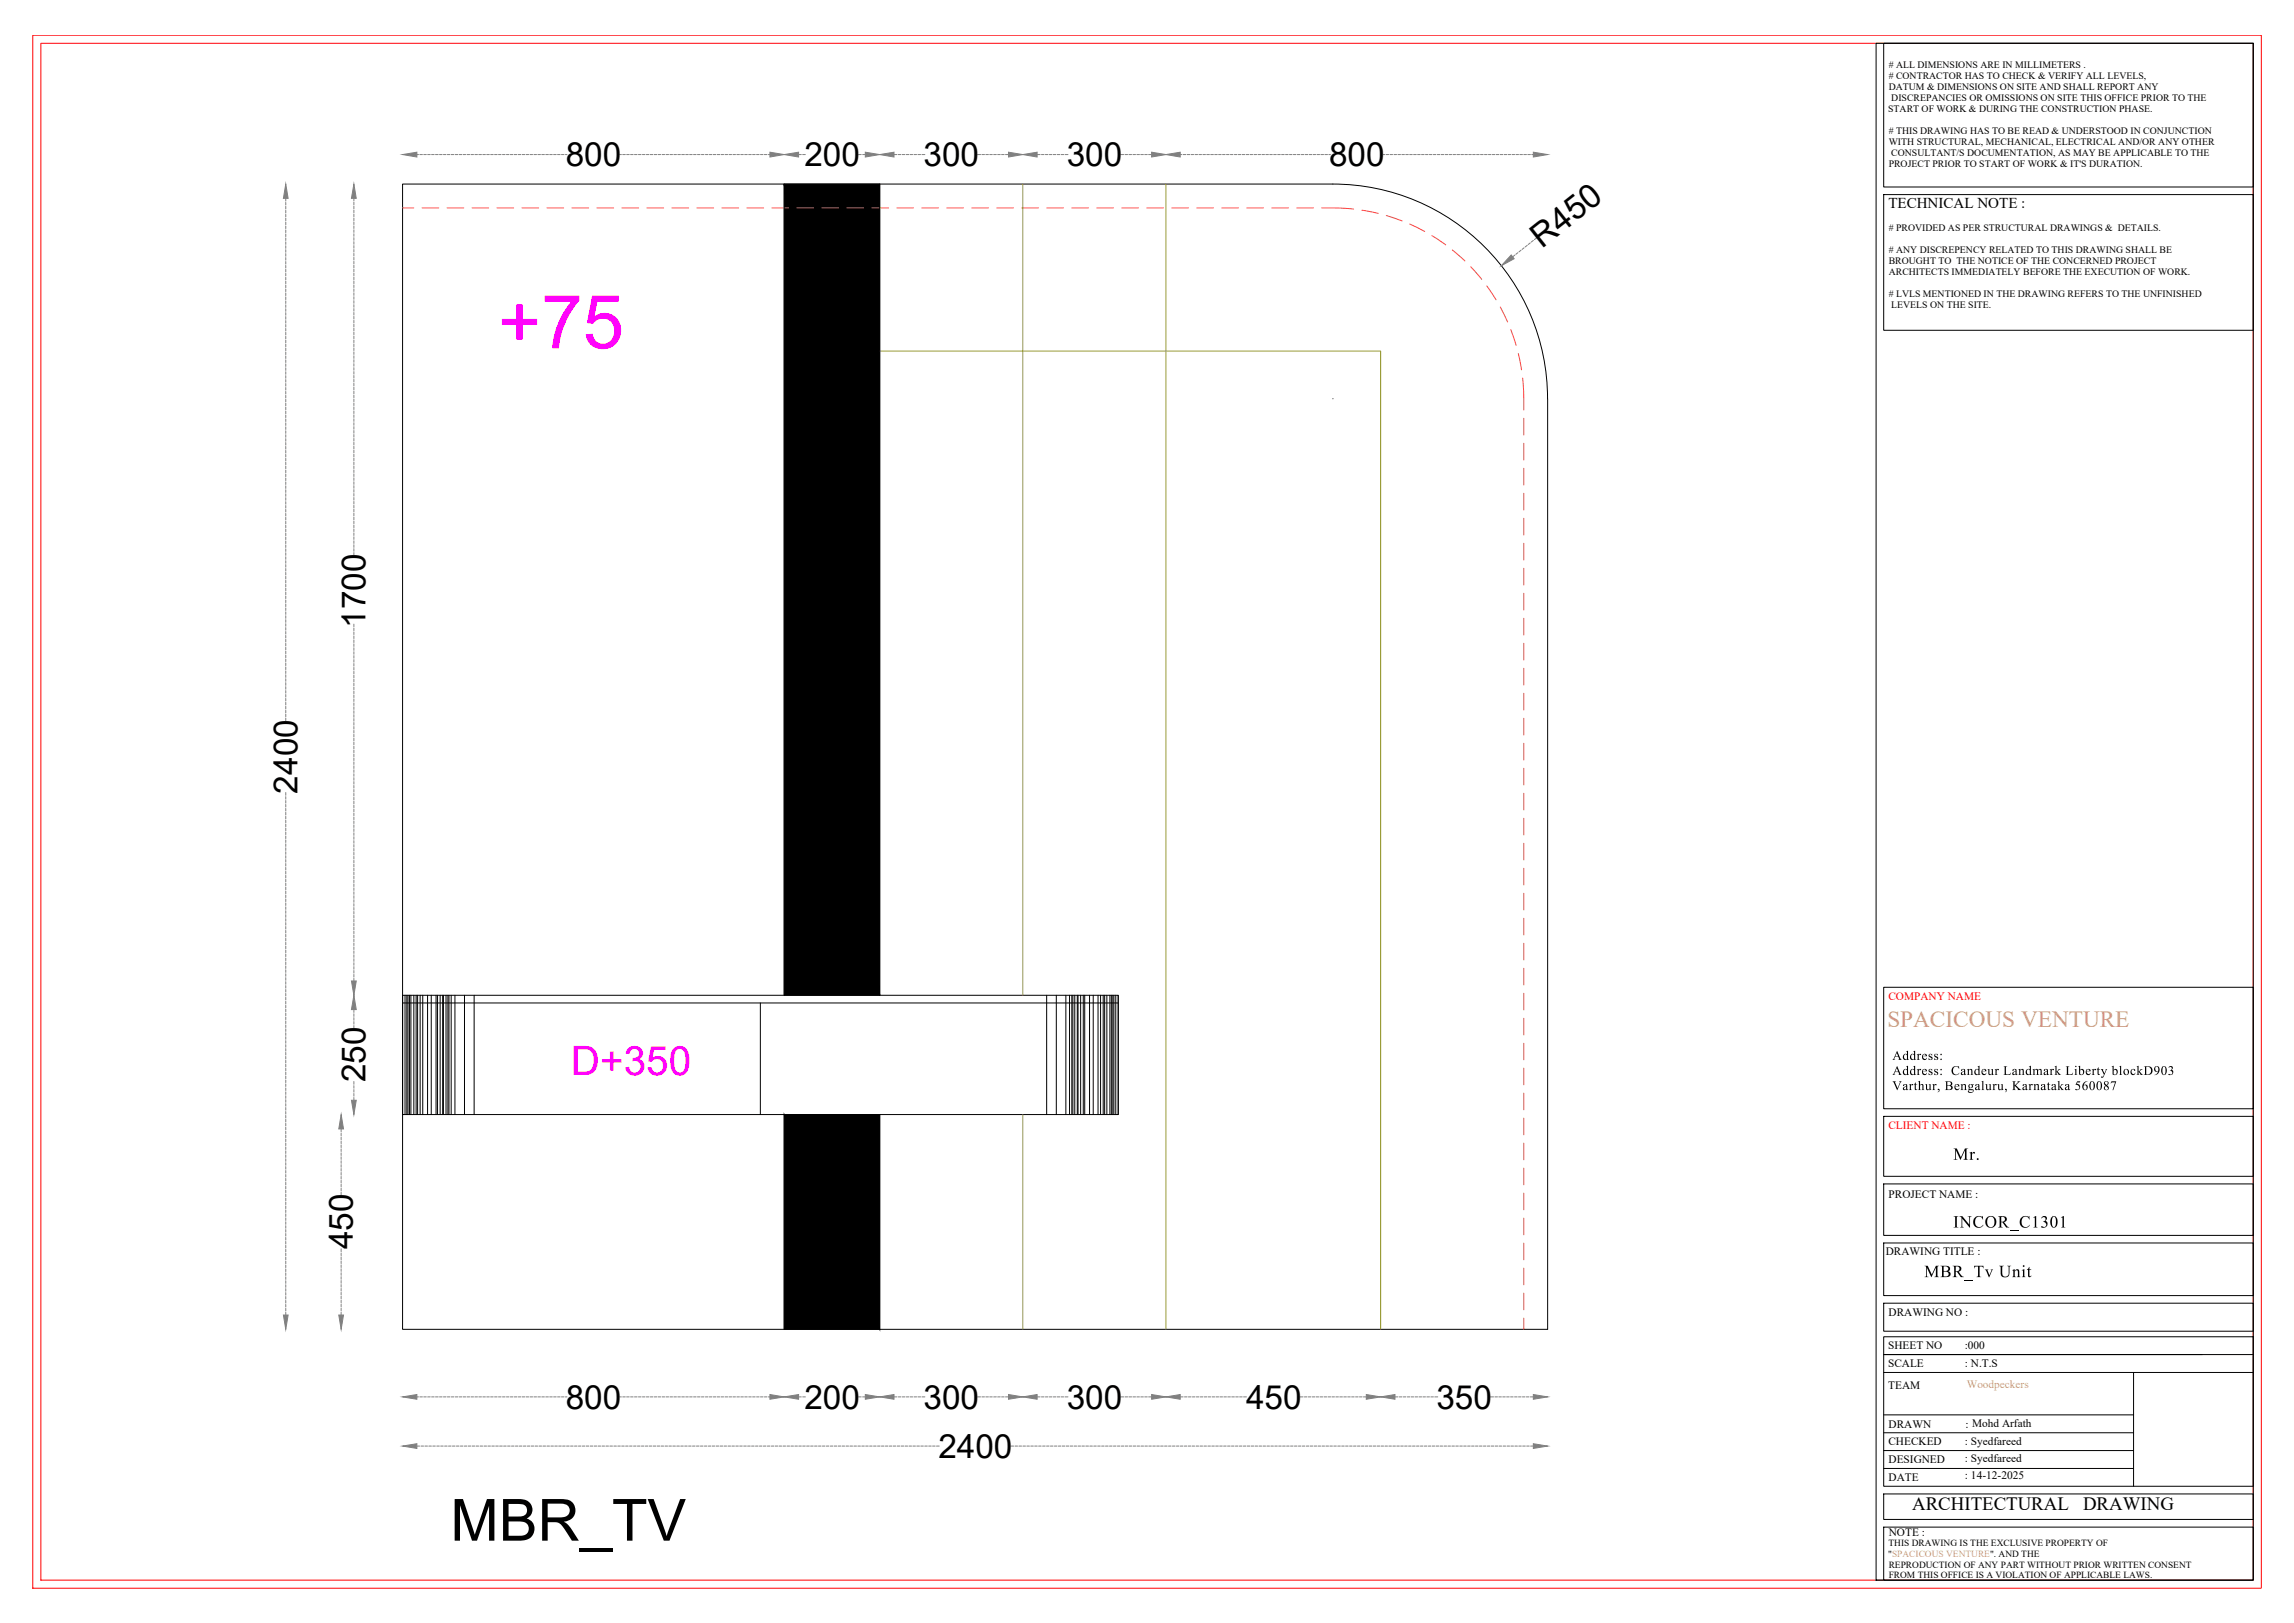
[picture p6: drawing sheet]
<svg xmlns="http://www.w3.org/2000/svg" width="1189mm" height="841mm" viewBox="0 0 1189 841" stroke-linecap="round" stroke-linejoin="round" font-family="sans-serif">
<defs><g id="words">
<text font-size="38.6" fill="#f0f" x="258" y="180">+75</text>
<text font-size="30.1" x="233" y="798">MBR_TV</text>
<text font-size="21" fill="#f0f" x="296" y="557">D+350</text>
<g font-size="17.3">
<text x="293" y="86">800</text>
<text x="417" y="86">200</text>
<text x="479" y="86">300</text>
<text x="553" y="86">300</text>
<text x="689" y="86">800</text>
<text x="799" y="129" transform="rotate(-38 799 129)">R450</text>
<text x="189" y="325" transform="rotate(-90 189 325)">1700</text>
<text x="154" y="411" transform="rotate(-90 154 411)">2400</text>
<text x="189" y="561" transform="rotate(-90 189 561)">250</text>
<text x="183" y="647" transform="rotate(-90 183 647)">450</text>
<text x="293" y="730">800</text>
<text x="417" y="730">200</text>
<text x="479" y="730">300</text>
<text x="553" y="730">300</text>
<text x="646" y="730">450</text>
<text x="744" y="730">350</text>
<text x="486" y="755">2400</text>
</g>
<text font-size="12" fill="#dda56e" x="978" y="532">SPACICOUS VENTURE</text>
<g font-size="9.8">
<text x="991" y="783">ARCHITECTURAL</text>
<text x="1080" y="783">DRAWING</text>
</g>
<g font-size="8.9">
<text x="1012" y="601">Mr.</text>
<text x="1012" y="636">INCOR_C1301</text>
<text x="997" y="662">MBR_Tv Unit</text>
</g>
<text font-size="7.8" x="979" y="108">TECHNICAL NOTE :</text>
<g font-size="6.8">
<text x="981" y="549">Address:</text>
<text x="981" y="557">Address: Candeur Landmark Liberty blockD903</text>
<text x="981" y="565">Varthur, Bengaluru, Karnataka 560087</text>
</g>
<g font-size="5.9" fill="#f00">
<text x="979" y="518">COMPANY NAME</text>
<text x="979" y="585">CLIENT NAME :</text>
</g>
<g font-size="5.9">
<text x="979" y="621">PROJECT NAME :</text>
<text x="977" y="650">DRAWING TITLE :</text>
<text x="979" y="682">DRAWING NO :</text>
<text x="979" y="699">SHEET NO</text>
<text x="1018" y="699">:000</text>
<text x="979" y="708">SCALE</text>
<text x="1018" y="708">: N.T.S</text>
<text x="979" y="720">TEAM</text>
<text x="979" y="740">DRAWN</text>
<text x="1019" y="740">: Mohd Arfath</text>
<text x="979" y="749">CHECKED</text>
<text x="1018" y="749">: Syedfareed</text>
<text x="979" y="758">DESIGNED</text>
<text x="1018" y="758">: Syedfareed</text>
<text x="979" y="768">DATE</text>
<text x="1018" y="766">: 14-12-2025</text>
<text x="979" y="796">NOTE :</text>
</g>
<text font-size="5.9" fill="#dda56e" x="1019" y="719">Woodpeckers</text>
<g font-size="5.1">
<text x="979" y="35"># ALL DIMENSIONS ARE IN MILLIMETERS .</text>
<text x="979" y="41"># CONTRACTOR HAS TO CHECK &amp; VERIFY ALL LEVELS,</text>
<text x="979" y="46">DATUM &amp; DIMENSIONS ON SITE AND SHALL REPORT ANY</text>
<text x="980" y="52">DISCREPANCIES OR OMISSIONS ON SITE THIS OFFICE PRIOR TO THE</text>
<text x="979" y="58">START OF WORK &amp; DURING THE CONSTRUCTION PHASE.</text>
<text x="979" y="69"># THIS DRAWING HAS TO BE READ &amp; UNDERSTOOD IN CONJUNCTION</text>
<text x="979" y="75">WITH STRUCTURAL, MECHANICAL, ELECTRICAL AND/OR ANY OTHER</text>
<text x="980" y="81">CONSULTANT/S DOCUMENTATION, AS MAY BE APPLICABLE TO THE</text>
<text x="979" y="87">PROJECT PRIOR TO START OF WORK &amp; IT'S DURATION.</text>
<text x="979" y="120"># PROVIDED AS PER STRUCTURAL DRAWINGS &amp; DETAILS.</text>
<text x="979" y="131"># ANY DISCREPENCY RELATED TO THIS DRAWING SHALL BE</text>
<text x="979" y="137">BROUGHT TO THE NOTICE OF THE CONCERNED PROJECT</text>
<text x="979" y="142">ARCHITECTS IMMEDIATELY BEFORE THE EXECUTION OF WORK.</text>
<text x="979" y="154"># LVLS MENTIONED IN THE DRAWING REFERS TO THE UNFINISHED</text>
<text x="980" y="160">LEVELS ON THE SITE.</text>
</g>
<g font-size="4.9">
<text x="979" y="801">THIS DRAWING IS THE EXCLUSIVE PROPERTY OF</text>
<text x="979" y="807">&quot;SPACICOUS VENTURE&quot;. AND THE</text>
<text x="979" y="812">REPRODUCTION OF ANY PART WITHOUT PRIOR WRITTEN CONSENT</text>
<text x="979" y="818">FROM THIS OFFICE IS A VIOLATION OF APPLICABLE LAWS.</text>
</g>
</g></defs>
<!-- layer: 0 -->
<g fill="#000" stroke="#000" stroke-width=".52">
<path d="M406 95l50 421v-421zM406 95l50 421h-50z"/>
<path d="M406 578l50 111v-111zM406 578l50 111h-50z"/>
</g>
<g fill="none" stroke="#000" stroke-width=".52">
<path d="M209 95h482a111 111 0 0 1 111 112v482h-593zM406 95v421M456 95v421M691 207h.1M209 516h371v62h-371zM209 516v62M209 520h371M210 516v62M211 516v62M212 516v62M213 516v62M214 516v62"/>
<path d="M216 516v62M218 516v62M219 516v62M222 516v62M223 516v62M226 516v62M227 516v62M228 516v62M229 516v62M230 516v62M231 516v62M232 516v62"/>
<path d="M233 516v62M234 516v62M236 516v62M241 516v62M246 516v62M394 520v58M542 516v62M547 516v62M552 516v62M554 516v62M555 516v62M556 516v62"/>
<path d="M557 516v62M558 516v62M559 516v62M560 516v62M561 516v62M562 516v62M565 516v62M567 516v62M569 516v62M570 516v62M572 516v62M574 516v62"/>
<path d="M575 516v62M576 516v62M577 516v62M578 516v62M580 516v62M406 578v111M456 578v111"/>
</g>
<g fill="none" stroke="#f26722" stroke-width=".52">
<path d="M209 108h5M219 108h8M232 108h8M245 108h8M258 108h8M271 108h8M283 108h9M296 108h9M309 108h9M322 108h9M335 108h9M348 108h9"/>
<path d="M361 108h9M374 108h9M387 108h9M400 108h9M413 108h9M426 108h9M439 108h9M452 108h9M465 108h8M478 108h8M491 108h8M504 108h8"/>
<path d="M517 108h8M530 108h8M543 108h8M555 108h9M568 108h9M581 108h9M594 108h9M607 108h9M620 108h9M633 108h9M646 108h9M659 108h9"/>
<path d="M672 108h9M685 108h17M706 109l8 2M718 112l9 2M731 116l7 4M742 122l7 5M753 130l6 5M762 138l6 7M771 148l4 7M778 159l3 8M783 171l3 8M787 183l2 9"/>
<path d="M789 196l1 16M790 217v8M790 230v8M790 243v8M790 256v8M790 269v8M790 282v8M790 294v9M790 307v9M790 320v9M790 333v9M790 346v9"/>
<path d="M790 359v9M790 372v9M790 385v9M790 398v9M790 411v9M790 424v9M790 437v9M790 450v9M790 463v9M790 476v8M790 489v8M790 502v8"/>
<path d="M790 515v8M790 528v8M790 541v8M790 554v8M790 566v9M790 579v9M790 592v9M790 605v9M790 618v9M790 631v9M790 644v9M790 657v9"/>
<path d="M790 670v9M790 683v6"/>
</g>
<path d="M530 95v421M604 95v594M456 182h260v507M530 578v111" fill="none" stroke="#999b37" stroke-width=".52"/>
<g fill="none" stroke="#808080" stroke-width=".52">
<path d="M216 80h1M218 80h1M220 80h1M222 80h1M224 80h1M226 80h1M228 80h1M230 80h1M232 80h1M234 80h1M236 80h1M238 80h1"/>
<path d="M240 80h1M242 80h1M244 80h1M246 80h1M248 80h2M250 80h2M252 80h2M254 80h2M256 80h2M258 80h2M260 80h2M262 80h2"/>
<path d="M264 80h2M267 80h1M269 80h1M271 80h1M273 80h1M275 80h1M277 80h1M279 80h1M281 80h1M283 80h1M285 80h1M287 80h1"/>
<path d="M289 80h1M291 80h1M293 80h1M321 80h1M323 80h1M325 80h1M327 80h1M329 80h1M331 80h1M333 80h1M335 80h1M337 80h1"/>
<path d="M339 80h1M341 80h1M343 80h1M345 80h2M347 80h2M349 80h2M351 80h2M353 80h2M355 80h2M357 80h2M359 80h2M361 80h2"/>
<path d="M363 80h2M366 80h1M368 80h1M370 80h1M372 80h1M374 80h1M376 80h1M378 80h1M380 80h1M382 80h1M384 80h1M386 80h1"/>
<path d="M388 80h1M390 80h1M392 80h1M394 80h1M396 80h1M398 80h1M414 80h1M416 80h1M445 80h1M447 80h1M463 80h2M466 80h1"/>
<path d="M468 80h1M470 80h1M472 80h1M474 80h1M476 80h1M478 80h1M507 80h1M509 80h1M511 80h1M513 80h1M515 80h1M517 80h1"/>
<path d="M519 80h1M521 80h2M537 80h2M540 80h1M542 80h1M544 80h1M546 80h1M548 80h1M550 80h1M552 80h1M581 80h1M583 80h1"/>
<path d="M585 80h1M587 80h1M589 80h2M591 80h2M593 80h2M595 80h2M612 80h.1M613 80h2M615 80h2M617 80h2M619 80h2M621 80h2"/>
<path d="M623 80h2M625 80h2M627 80h2M630 80h1M632 80h1M634 80h1M636 80h1M638 80h1M640 80h1M642 80h1M644 80h1M646 80h1"/>
<path d="M648 80h1M650 80h1M652 80h1M654 80h1M656 80h1M658 80h1M660 80h1M662 80h2M664 80h2M666 80h2M668 80h2M670 80h2"/>
<path d="M672 80h2M674 80h2M676 80h2M678 80h2M680 80h2M683 80h1M685 80h1M687 80h1M689 80h.1M717 80h1M718 80h2M720 80h2"/>
<path d="M722 80h2M724 80h2M726 80h2M729 80h1M731 80h1M733 80h1M735 80h1M737 80h1M739 80h1M741 80h1M743 80h1M745 80h1"/>
<path d="M747 80h1M749 80h1M751 80h1M753 80h1M755 80h1M757 80h1M759 80h1M761 80h2M763 80h2M765 80h2M767 80h2M769 80h2"/>
<path d="M771 80h2M773 80h2M775 80h2M777 80h2M780 80h1M782 80h1M784 80h1M786 80h1M788 80h1M790 80h1M792 80h1M794 80h1"/>
<path d="M148 103v1M148 105v1M148 107v1M148 109v1M148 111v1M148 113v1M148 115v1M148 117v1M148 119v2M183 103v1M183 105v1M183 107v1"/>
<path d="M183 109v1M183 111v1M183 113v1M183 115v1M183 117v1M183 119v1M148 121v2M148 123v2M148 125v2M148 127v2M148 129v2M148 131v2"/>
<path d="M148 133v2M148 136v1M148 138v1M148 140v1M183 121v1M183 123v2M183 125v2M183 127v2M183 129v2M183 131v2M183 133v2M183 135v2"/>
<path d="M183 137v2M183 139v2M785 132l-1 1M787 131l-1 1M788 130l-1 1M790 128l-1 1M791 127l-1 1M793 126l-1 1M795 125h-1M796 123l-1 1M148 142v1M148 144v1"/>
<path d="M148 146v1M148 148v1M148 150v1M148 152v1M148 154v1M148 156v1M148 158v1M148 160v1M183 142v1M183 144v1M183 146v1M183 148v1"/>
<path d="M183 150v1M183 152v1M183 154v1M183 156v1M183 158v1M183 160v1M148 162v1M148 164v1M148 166v1M148 168v2M148 170v2M148 172v2"/>
<path d="M148 174v2M148 176v2M148 178v2M183 162v1M183 164v1M183 166v1M183 168v1M183 170v1M183 172v1M183 174v2M183 176v2M183 178v2"/>
<path d="M148 180v2M148 182v2M148 184v2M148 186v2M148 189v1M148 191v1M148 193v1M148 195v1M148 197v1M148 199v1M183 180v2M183 182v2"/>
<path d="M183 184v2M183 186v2M183 188v2M183 191v1M183 193v1M183 195v1M183 197v1M183 199v1M148 201v1M148 203v1M148 205v1M148 207v1"/>
<path d="M148 209v1M148 211v1M148 213v1M148 215v1M148 217v1M148 219v1M183 201v1M183 203v1M183 205v1M183 207v1M183 209v1M183 211v1"/>
<path d="M183 213v1M183 215v1M183 217v1M183 219v1M148 221v2M148 223v2M148 225v2M148 227v2M148 229v2M148 231v2M148 233v2M148 235v2"/>
<path d="M148 237v2M148 240v1M183 221v1M183 223v1M183 225v2M183 227v2M183 229v2M183 231v2M183 233v2M183 235v2M183 237v2M183 239v2"/>
<path d="M148 242v1M148 244v1M148 246v1M148 248v1M148 250v1M148 252v1M148 254v1M148 256v1M148 258v1M148 260v1M183 241v2M183 244v1"/>
<path d="M183 246v1M183 248v1M183 250v1M183 252v1M183 254v1M183 256v1M183 258v1M183 260v1M148 262v1M148 264v1M148 266v1M148 268v1"/>
<path d="M148 270v1M148 272v2M148 274v2M148 276v2M148 278v2M183 262v1M183 264v1M183 266v1M183 268v1M183 270v1M183 272v1M183 274v1"/>
<path d="M183 276v1M183 278v2M148 280v2M148 282v2M148 284v2M148 286v2M148 289v1M148 291v1M148 293v1M148 295v1M148 297v1M148 299v1"/>
<path d="M183 280v2M183 282v2M183 284v2M183 286v2M148 301v1M148 303v1M148 305v1M148 307v1M148 309v1M148 311v1M148 313v1M148 315v1"/>
<path d="M148 317v1M148 319v1M148 321v1M148 323v2M148 325v2M148 327v2M148 329v2M148 331v2M148 333v2M148 335v2M148 337v2M148 339v2"/>
<path d="M183 323v2M183 325v2M183 327v2M183 330v1M183 332v1M183 334v1M183 336v1M183 338v1M183 340v1M148 342v1M148 344v1M148 346v1"/>
<path d="M148 348v1M148 350v1M148 352v1M148 354v1M148 356v1M148 358v1M148 360v1M183 342v1M183 344v1M183 346v1M183 348v1M183 350v1"/>
<path d="M183 352v1M183 354v1M183 356v1M183 358v1M148 362v1M148 364v1M148 366v1M148 368v1M148 370v1M148 372v2M183 360v1M183 362v2"/>
<path d="M183 364v2M183 366v2M183 368v2M183 370v2M183 372v2M183 374v2M183 376v2M183 379v1M183 381v1M183 383v1M183 385v1M183 387v1"/>
<path d="M183 389v1M183 391v1M183 393v1M183 395v1M183 397v1M183 399v1M148 411v1M148 413v1M148 415v1M148 417v1M148 419v1M183 401v1"/>
<path d="M183 403v1M183 405v1M183 407v1M183 409v1M183 411v1M183 413v2M183 415v2M183 417v2M183 419v2M148 421v1M148 423v1M148 425v1"/>
<path d="M148 427v1M148 429v1M148 431v2M148 433v2M148 435v2M148 437v2M148 439v2M183 421v2M183 423v2M183 425v2M183 427v2M183 429v2"/>
<path d="M183 432v1M183 434v1M183 436v1M183 438v1M183 440v1M148 441v2M148 443v2M148 445v2M148 447v2M148 449v2M148 452v1M148 454v1"/>
<path d="M148 456v1M148 458v1M148 460v1M183 442v1M183 444v1M183 446v1M183 448v1M183 450v1M183 452v1M183 454v1M183 456v1M183 458v1"/>
<path d="M148 462v1M148 464v1M148 466v1M148 468v1M148 470v1M148 472v1M148 474v1M148 476v1M148 478v1M183 460v1M183 462v1M183 464v2"/>
<path d="M183 466v2M183 468v2M183 470v2M183 472v2M183 474v2M183 476v2M183 478v2M148 480v1M148 482v1M148 484v2M148 486v2M148 488v2"/>
<path d="M148 490v2M148 492v2M148 494v2M148 496v2M148 498v2M183 480v2M183 483v1M183 485v1M183 487v1M183 489v1M183 491v1M183 493v1"/>
<path d="M183 495v1M183 497v1M183 499v1M148 501v1M148 503v1M148 505v1M148 507v1M148 509v1M148 511v1M148 513v1M148 515v1M148 517v1"/>
<path d="M148 519v1M183 501v1M183 503v1M183 505v1M183 507v1M148 521v1M148 523v1M148 525v1M148 527v1M148 529v1M148 531v1M148 533v2"/>
<path d="M148 535v2M148 537v2M148 539v2M183 523v2M183 525v2M183 527v2M183 529v2M183 531v2M148 541v2M148 543v2M148 545v2M148 547v2"/>
<path d="M148 549v2M148 551v2M148 554v1M148 556v1M148 558v1M148 560v1M148 562v1M148 564v1M148 566v1M148 568v1M148 570v1M148 572v1"/>
<path d="M148 574v1M148 576v1M148 578v1M183 560v2M183 563v1M183 565v1M183 567v1M183 569v1M148 580v1M148 582v1M148 584v1M148 586v2"/>
<path d="M148 588v2M148 590v2M148 592v2M148 594v2M148 596v2M148 598v2M177 585v2M177 587v2M177 589v2M177 591v2M177 593v2M177 595v2"/>
<path d="M177 597v2M177 599v2M148 600v2M148 602v2M148 605v1M148 607v1M148 609v1M148 611v1M148 613v1M148 615v1M148 617v1M148 619v1"/>
<path d="M177 601v2M177 604v1M177 606v1M177 608v1M177 610v1M177 612v1M177 614v1M177 616v1M177 618v1M148 621v1M148 623v1M148 625v1"/>
<path d="M148 627v1M148 629v1M148 631v1M148 633v1M148 635v1M148 637v2M148 639v2M148 641v2M148 643v2M148 645v2M148 647v2M148 649v2"/>
<path d="M148 651v2M148 653v2M148 656v1M148 658v1M148 660v1M177 647v2M177 649v2M177 651v2M177 653v2M177 655v2M177 657v2M177 660v1"/>
<path d="M148 662v1M148 664v1M148 666v1M148 668v1M148 670v1M148 672v1M148 674v1M148 676v1M148 678v1M177 662v1M177 664v1M177 666v1"/>
<path d="M177 668v1M177 670v1M177 672v1M177 674v1M177 676v1M177 678v1M177 680v1M148 680v1M216 724h1M218 724h1M220 724h1M222 724h1"/>
<path d="M224 724h1M226 724h1M228 724h1M230 724h1M232 724h1M234 724h1M236 724h1M238 724h1M240 724h1M242 724h1M244 724h1M246 724h1"/>
<path d="M248 724h2M250 724h2M252 724h2M254 724h2M256 724h2M258 724h2M260 724h2M262 724h2M264 724h2M267 724h1M269 724h1M271 724h1"/>
<path d="M273 724h1M275 724h1M277 724h1M279 724h1M281 724h1M283 724h1M285 724h1M287 724h1M289 724h1M291 724h1M293 724h1M321 724h1"/>
<path d="M323 724h1M325 724h1M327 724h1M329 724h1M331 724h1M333 724h1M335 724h1M337 724h1M339 724h1M341 724h1M343 724h1M345 724h2"/>
<path d="M347 724h2M349 724h2M351 724h2M353 724h2M355 724h2M357 724h2M359 724h2M361 724h2M363 724h2M366 724h1M368 724h1M370 724h1"/>
<path d="M372 724h1M374 724h1M376 724h1M378 724h1M380 724h1M382 724h1M384 724h1M386 724h1M388 724h1M390 724h1M392 724h1M394 724h1"/>
<path d="M396 724h1M398 724h1M414 724h1M416 724h1M445 724h1M447 724h1M463 724h2M466 724h1M468 724h1M470 724h1M472 724h1M474 724h1"/>
<path d="M476 724h1M478 724h1M507 724h1M509 724h1M511 724h1M513 724h1M515 724h1M517 724h1M519 724h1M521 724h2M537 724h2M540 724h1"/>
<path d="M542 724h1M544 724h1M546 724h1M548 724h1M550 724h1M552 724h1M581 724h1M583 724h1M585 724h1M587 724h1M589 724h2M591 724h2"/>
<path d="M593 724h2M595 724h2M612 724h1M614 724h1M616 724h1M618 724h1M620 724h1M622 724h1M624 724h1M626 724h1M628 724h2M630 724h2"/>
<path d="M632 724h2M634 724h2M636 724h2M638 724h2M640 724h2M642 724h2M644 724h2M674 724h1M676 724h1M678 724h1M680 724h1M682 724h1"/>
<path d="M684 724h2M686 724h2M688 724h2M690 724h2M692 724h2M694 724h2M696 724h2M698 724h2M700 724h2M702 724h2M705 724h1M707 724h1"/>
<path d="M723 724h2M725 724h2M727 724h2M729 724h2M731 724h2M733 724h2M735 724h2M737 724h2M739 724h2M742 724h1M744 724h1M772 724h2"/>
<path d="M775 724h1M777 724h1M779 724h1M781 724h1M783 724h1M785 724h1M787 724h1M789 724h1M791 724h1M793 724h2M216 749h1M218 749h2"/>
<path d="M220 749h2M222 749h2M224 749h2M226 749h2M228 749h2M230 749h2M232 749h2M234 749h2M236 749h2M239 749h1M241 749h1M243 749h1"/>
<path d="M245 749h1M247 749h1M249 749h1M251 749h1M253 749h1M255 749h1M257 749h1M259 749h1M261 749h1M263 749h1M265 749h1M267 749h1"/>
<path d="M269 749h1M271 749h2M273 749h2M275 749h2M277 749h2M279 749h2M281 749h2M283 749h2M285 749h2M287 749h2M290 749h1M292 749h1"/>
<path d="M294 749h1M296 749h1M298 749h1M300 749h1M302 749h1M304 749h1M306 749h1M308 749h1M310 749h1M312 749h1M314 749h1M316 749h1"/>
<path d="M318 749h1M320 749h1M322 749h2M324 749h2M326 749h2M328 749h2M330 749h2M332 749h2M334 749h2M336 749h2M338 749h2M341 749h1"/>
<path d="M343 749h1M345 749h1M347 749h1M349 749h1M351 749h1M353 749h1M355 749h1M357 749h1M359 749h1M361 749h1M363 749h1M365 749h1"/>
<path d="M367 749h1M369 749h1M371 749h1M373 749h2M375 749h2M377 749h2M379 749h2M381 749h2M383 749h2M385 749h2M387 749h2M389 749h2"/>
<path d="M392 749h1M394 749h1M396 749h1M398 749h1M400 749h1M402 749h1M404 749h1M406 749h1M408 749h1M410 749h1M412 749h1M414 749h1"/>
<path d="M416 749h1M418 749h1M420 749h1M422 749h1M424 749h2M426 749h2M428 749h2M430 749h2M432 749h2M434 749h2M436 749h2M438 749h2"/>
<path d="M440 749h2M443 749h1M445 749h1M447 749h1M449 749h1M451 749h1M453 749h1M455 749h1M457 749h1M459 749h1M461 749h1M463 749h1"/>
<path d="M465 749h1M467 749h1M469 749h1M471 749h1M473 749h1M475 749h2M477 749h2M479 749h2M481 749h2M483 749h2M485 749h2M524 749h1"/>
<path d="M526 749h1M528 749h1M530 749h1M532 749h1M534 749h2M536 749h2M538 749h2M540 749h2M542 749h2M544 749h2M546 749h2M548 749h2"/>
<path d="M550 749h2M553 749h1M555 749h1M557 749h1M559 749h1M561 749h1M563 749h1M565 749h1M567 749h1M569 749h1M571 749h1M573 749h1"/>
<path d="M575 749h1M577 749h1M579 749h1M581 749h1M583 749h1M585 749h2M587 749h2M589 749h2M591 749h2M593 749h2M595 749h2M597 749h2"/>
<path d="M599 749h2M601 749h2M604 749h1M606 749h1M608 749h1M610 749h1M612 749h1M614 749h1M616 749h1M618 749h1M620 749h1M622 749h1"/>
<path d="M624 749h1M626 749h1M628 749h1M630 749h1M632 749h1M634 749h1M636 749h2M638 749h2M640 749h2M642 749h2M644 749h2M646 749h2"/>
<path d="M648 749h2M650 749h2M652 749h2M655 749h1M657 749h1M659 749h1M661 749h1M663 749h1M665 749h1M667 749h1M669 749h1M671 749h1"/>
<path d="M673 749h1M675 749h1M677 749h1M679 749h1M681 749h1M683 749h1M685 749h1M687 749h2M689 749h2M691 749h2M693 749h2M695 749h2"/>
<path d="M697 749h2M699 749h2M701 749h2M703 749h2M705 749h2M708 749h1M710 749h1M712 749h1M714 749h1M716 749h1M718 749h1M720 749h1"/>
<path d="M722 749h1M724 749h1M726 749h1M728 749h1M730 749h1M732 749h1M734 749h1M736 749h1M738 749h1M740 749h2M742 749h2M744 749h2"/>
<path d="M746 749h2M748 749h2M750 749h2M752 749h2M754 749h2M757 749h1M759 749h1M761 749h1M763 749h1M765 749h1M767 749h1M769 749h1"/>
<path d="M771 749h1M773 749h1M775 749h1M777 749h1M779 749h1M781 749h1M783 749h1M785 749h1M787 749h1M789 749h2M791 749h2M793 749h2"/>
</g>
<g fill="#808080" stroke="#808080" stroke-width=".52">
<path d="M209 80l7-1v2z"/>
<path d="M399 79l7 1-7 1z"/>
<path d="M406 80l8-1v2z"/>
<path d="M448 79l8 1-8 1z"/>
<path d="M456 80l7-1v2z"/>
<path d="M523 79l7 1-7 1z"/>
<path d="M530 80l7-1v2z"/>
<path d="M597 79l7 1-7 1z"/>
<path d="M604 80l8-1v2z"/>
<path d="M795 79l7 1-7 1z"/>
<path d="M783 132l2 2-7 4z"/>
<path d="M209 724l7-1v2z"/>
<path d="M399 723l7 1-7 1z"/>
<path d="M406 724l8-1v2z"/>
<path d="M448 723l8 1-8 1z"/>
<path d="M456 724l7-1v2z"/>
<path d="M523 723l7 1-7 1z"/>
<path d="M530 724l7-1v2z"/>
<path d="M597 723l7 1-7 1z"/>
<path d="M604 724l8-1v2z"/>
<path d="M708 723l8 1-8 1z"/>
<path d="M716 724l7-1v2z"/>
<path d="M795 723l7 1-7 1z"/>
<path d="M176 681h2l-1 8z"/>
<path d="M177 578l1 7h-2z"/>
<path d="M182 570h3l-2 8z"/>
<path d="M183 516l2 7h-3z"/>
<path d="M182 508h3l-2 8z"/>
<path d="M183 95l2 8h-3z"/>
<path d="M148 95l1 8h-2z"/>
<path d="M147 681h2l-1 8z"/>
<path d="M209 749l7-1v3z"/>
<path d="M795 748l7 1-7 2z"/>
</g>
<!-- layer: TITLE BLOCK -->
<path d="M17 18h1155v805h-1155zM21 22h1147v797h-1147z" fill="none" stroke="#f00" stroke-width=".52"/>
<g fill="none" stroke="#000" stroke-width=".52">
<path d="M972 22h196v797h-196zM976 22h192v75h-192zM976 101h192v70h-192zM976 512h192v63h-192zM976 578h192v32h-192zM976 613h192v27h-192zM976 644h192v27h-192zM976 675h192v15h-192zM976 693h192v77h-192zM976 711h192M976 702h192M1106 711v59"/>
<path d="M976 733h130M976 752h130M976 742h130M976 774h192v13h-192zM976 761h130M976 791h192v28h-192z"/>
</g>
<g fill="#000">
<path d="M1124 553l1-1 1 1-1 1 1 1v1l-1 1h-1l2-1v-1h-2l2-1-1-1h-1zM1094 560h3l-2 5 1-4h-2zM1068 631l2-1v5v1h-2h1v-5zM1052 657v1h1h-1v3h1l-1 1-1-1v-3h-1z"/>
<path d="M1117 553h1l1 1-1 2-2 1 2-1v-1h-1zM1117 553v2h1v-2z"/>
<path d="M1121 553l1-1 1 2v2l-1 1h-1l-1-1zM1121 553v3l1 1v-3v-1z"/>
<path d="M1091 561l1-1 1 1-1 1 1 1-1 2-2-1 1-1-1-1zM1091 561a.9 .9 0 0 0 1 0 .9 .9 0 0 0-1 0zM1091 564a1 1 0 0 0 2 0 1 1 0 0 0-2 0z"/>
</g>
<use href="#words"/>
</svg>
